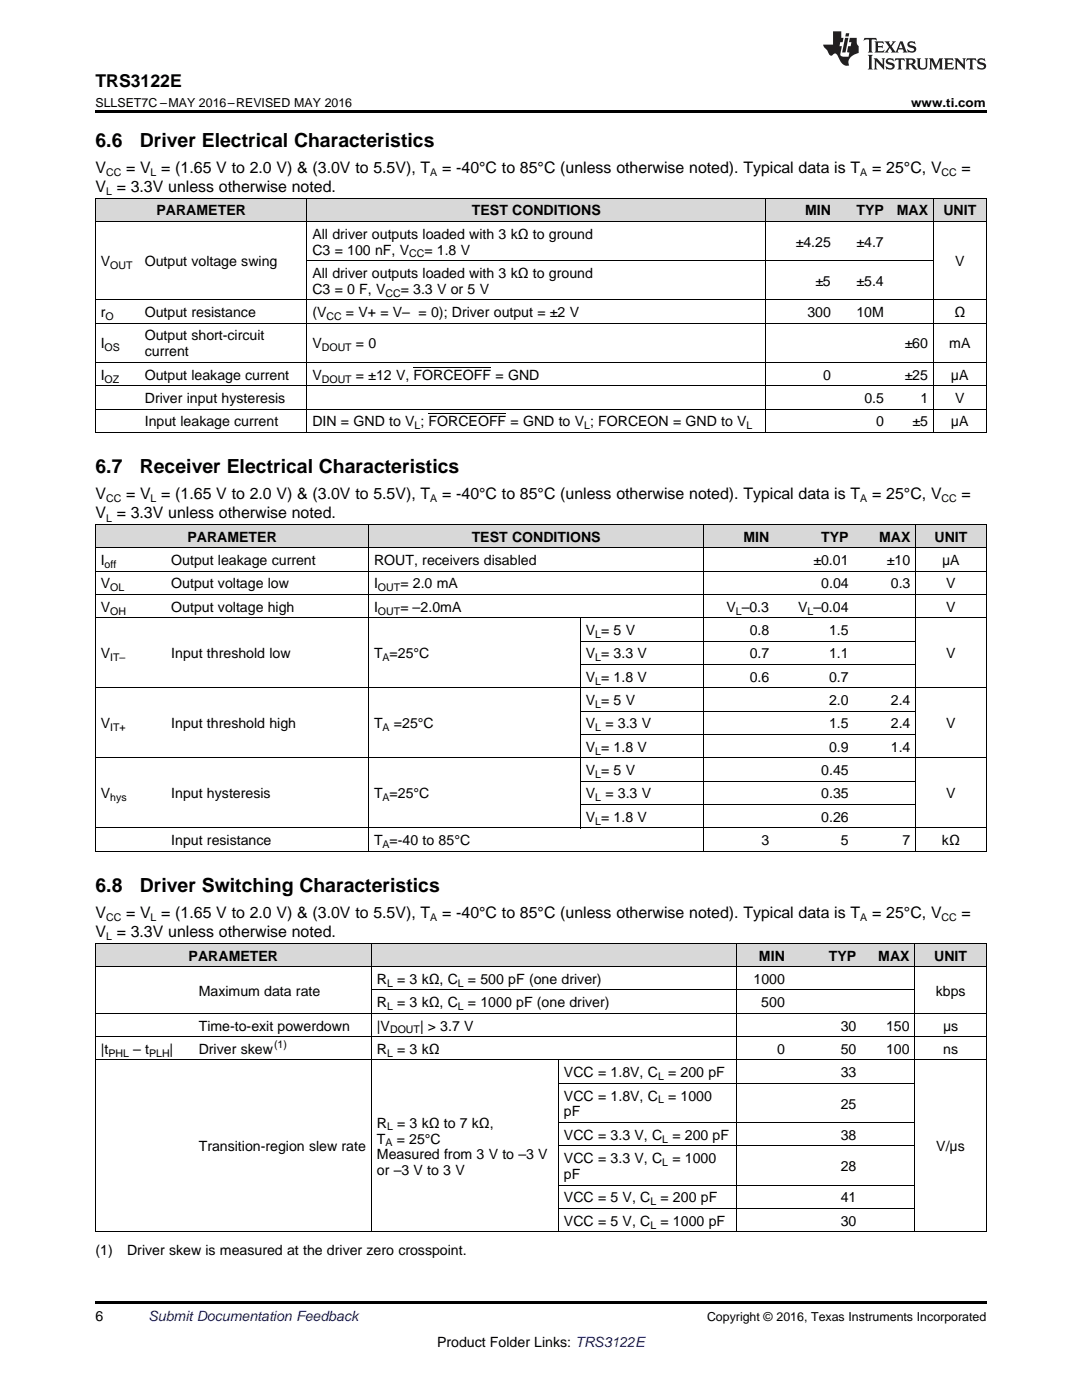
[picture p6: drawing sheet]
<svg xmlns="http://www.w3.org/2000/svg" width="216mm" height="279mm" viewBox="0 0 216 279" stroke-linecap="round" stroke-linejoin="round" font-family="sans-serif">
<defs><g id="words">
<g font-size="3.9">
<text x="19" y="29.3">6.6</text>
<text x="27.9" y="29.3">Driver Electrical Characteristics</text>
<text x="19" y="94.4">6.7</text>
<text x="27.9" y="94.4">Receiver Electrical Characteristics</text>
<text x="19" y="178">6.8</text>
<text x="27.9" y="178">Driver Switching Characteristics</text>
</g>
<text font-size="3.5" x="19" y="17.3">TRS3122E</text>
<g font-size="3.2">
<text x="19" y="34.4">V</text>
<text x="25.2" y="34.4">= V = (1.65 V to 2.0 V) &amp; (3.0V to 5.5V), T</text>
<text x="88.2" y="34.4">= -40°C to 85°C (unless otherwise noted). Typical data is T</text>
<text x="174" y="34.4">= 25°C, V</text>
<text x="191.9" y="34.4">=</text>
<text x="19" y="38.3">V = 3.3V unless otherwise noted.</text>
<text x="19" y="99.6">V</text>
<text x="25.2" y="99.6">= V = (1.65 V to 2.0 V) &amp; (3.0V to 5.5V), T</text>
<text x="88.2" y="99.6">= -40°C to 85°C (unless otherwise noted). Typical data is T</text>
<text x="174" y="99.6">= 25°C, V</text>
<text x="191.9" y="99.6">=</text>
<text x="19" y="103.5">V = 3.3V unless otherwise noted.</text>
<text x="19" y="183.2">V</text>
<text x="25.2" y="183.2">= V = (1.65 V to 2.0 V) &amp; (3.0V to 5.5V), T</text>
<text x="88.2" y="183.2">= -40°C to 85°C (unless otherwise noted). Typical data is T</text>
<text x="174" y="183.2">= 25°C, V</text>
<text x="191.9" y="183.2">=</text>
<text x="19" y="187">V = 3.3V unless otherwise noted.</text>
</g>
<g font-size="2.8">
<text x="31.2" y="43">PARAMETER</text>
<text x="62.3" y="47.6">All driver outputs loaded with 3 kΩ to ground</text>
<text x="94.2" y="43">TEST CONDITIONS</text>
<text x="160.7" y="43">MIN</text>
<text x="170.9" y="43">TYP</text>
<text x="178.9" y="43">MAX</text>
<text x="188.2" y="43">UNIT</text>
<text x="20.1" y="53.1">V</text>
<text x="28.9" y="53.1">Output voltage swing</text>
<text x="62.3" y="50.8">C3 = 100 nF, V</text>
<text x="84.7" y="50.8">= 1.8 V</text>
<text x="158.8" y="49.2">±4.25</text>
<text x="170.9" y="49.2">±4.7</text>
<text x="190.6" y="53.1">V</text>
<text x="62.3" y="55.5">All driver outputs loaded with 3 kΩ to ground</text>
<text x="62.3" y="58.6">C3 = 0 F, V</text>
<text x="80" y="58.6">= 3.3 V or 5 V</text>
<text x="162.7" y="57">±5</text>
<text x="170.9" y="57">±5.4</text>
<text x="20.1" y="63.3">r</text>
<text x="28.9" y="63.3">Output resistance</text>
<text x="62.3" y="63.3">(V</text>
<text x="69" y="63.3">= V+ = V– = 0); Driver output = ±2 V</text>
<text x="161.1" y="63.3">300</text>
<text x="170.9" y="63.3">10M</text>
<text x="190.4" y="63.3">Ω</text>
<text x="20.1" y="69.5">I</text>
<text x="28.9" y="67.9">Output short-circuit</text>
<text x="28.9" y="71.1">current</text>
<text x="62.3" y="69.5">V</text>
<text x="71" y="69.5">= 0</text>
<text x="180.5" y="69.5">±60</text>
<text x="189.4" y="69.5">mA</text>
<text x="20.1" y="75.8">I</text>
<text x="28.9" y="75.8">Output leakage current</text>
<text x="62.3" y="75.8">V</text>
<text x="71" y="75.8">= ±12 V, FORCEOFF = GND</text>
<text x="164.3" y="75.8">0</text>
<text x="180.5" y="75.8">±25</text>
<text x="189.8" y="75.8">μA</text>
<text x="28.9" y="80.4">Driver input hysteresis</text>
<text x="172.5" y="80.4">0.5</text>
<text x="183.7" y="80.4">1</text>
<text x="190.6" y="80.4">V</text>
<text x="28.9" y="85.1">Input leakage current</text>
<text x="62.3" y="85.1">DIN = GND to V ; FORCEOFF = GND to V ; FORCEON = GND to V</text>
<text x="174.8" y="85.1">0</text>
<text x="182.1" y="85.1">±5</text>
<text x="189.8" y="85.1">μA</text>
<text x="20.1" y="112.8">I</text>
<text x="34.2" y="112.8">Output leakage current</text>
<text x="37.4" y="108.1">PARAMETER</text>
<text x="74.6" y="112.8">ROUT, receivers disabled</text>
<text x="94.1" y="108.1">TEST CONDITIONS</text>
<text x="148.3" y="108.1">MIN</text>
<text x="162.3" y="112.8">±0.01</text>
<text x="163.9" y="108.1">TYP</text>
<text x="175.4" y="108.1">MAX</text>
<text x="177" y="112.8">±10</text>
<text x="186.5" y="108.1">UNIT</text>
<text x="188" y="112.8">μA</text>
<text x="20.1" y="117.4">V</text>
<text x="34.2" y="117.4">Output voltage low</text>
<text x="74.6" y="117.4">I</text>
<text x="79.9" y="117.4">= 2.0 mA</text>
<text x="163.9" y="117.4">0.04</text>
<text x="177.8" y="117.4">0.3</text>
<text x="188.8" y="117.4">V</text>
<text x="20.1" y="122.1">V</text>
<text x="34.2" y="122.1">Output voltage high</text>
<text x="74.6" y="122.1">I</text>
<text x="79.9" y="122.1">= –2.0mA</text>
<text x="145" y="122.1">V –0.3</text>
<text x="159.2" y="122.1">V –0.04</text>
<text x="188.8" y="122.1">V</text>
<text x="20.1" y="131.4">V</text>
<text x="34.2" y="131.4">Input threshold low</text>
<text x="74.6" y="131.4">T =25°C</text>
<text x="116.9" y="126.8">V = 5 V</text>
<text x="116.9" y="131.4">V = 3.3 V</text>
<text x="149.6" y="126.8">0.8</text>
<text x="149.6" y="131.4">0.7</text>
<text x="165.4" y="126.8">1.5</text>
<text x="165.4" y="131.4">1.1</text>
<text x="188.8" y="131.4">V</text>
<text x="116.9" y="136.1">V = 1.8 V</text>
<text x="149.6" y="136.1">0.6</text>
<text x="165.4" y="136.1">0.7</text>
<text x="116.9" y="140.7">V = 5 V</text>
<text x="165.4" y="140.7">2.0</text>
<text x="177.8" y="140.7">2.4</text>
<text x="20.1" y="145.4">V</text>
<text x="34.2" y="145.4">Input threshold high</text>
<text x="74.6" y="145.4">T</text>
<text x="78.6" y="145.4">=25°C</text>
<text x="116.9" y="145.4">V</text>
<text x="120.8" y="145.4">= 3.3 V</text>
<text x="165.4" y="145.4">1.5</text>
<text x="177.8" y="145.4">2.4</text>
<text x="188.8" y="145.4">V</text>
<text x="116.9" y="150">V = 1.8 V</text>
<text x="116.9" y="154.7">V = 5 V</text>
<text x="163.9" y="154.7">0.45</text>
<text x="165.4" y="150">0.9</text>
<text x="177.8" y="150">1.4</text>
<text x="20.1" y="159.3">V</text>
<text x="34.2" y="159.3">Input hysteresis</text>
<text x="74.6" y="159.3">T =25°C</text>
<text x="116.9" y="159.3">V</text>
<text x="120.8" y="159.3">= 3.3 V</text>
<text x="163.9" y="159.3">0.35</text>
<text x="188.8" y="159.3">V</text>
<text x="116.9" y="164">V = 1.8 V</text>
<text x="163.9" y="164">0.26</text>
<text x="34.2" y="168.7">Input resistance</text>
<text x="74.6" y="168.7">T =-40 to 85°C</text>
<text x="151.9" y="168.7">3</text>
<text x="167.8" y="168.7">5</text>
<text x="180.1" y="168.7">7</text>
<text x="188" y="168.7">kΩ</text>
<text x="37.6" y="191.7">PARAMETER</text>
<text x="151.4" y="191.7">MIN</text>
<text x="165.4" y="191.7">TYP</text>
<text x="175.3" y="191.7">MAX</text>
<text x="186.4" y="191.7">UNIT</text>
<text x="75.2" y="196.4">R</text>
<text x="79.2" y="196.4">= 3 kΩ, C</text>
<text x="93.4" y="196.4">= 500 pF (one driver)</text>
<text x="150.4" y="196.4">1000</text>
<text x="39.7" y="198.7">Maximum data rate</text>
<text x="75.2" y="201">R</text>
<text x="79.2" y="201">= 3 kΩ, C</text>
<text x="93.4" y="201">= 1000 pF (one driver)</text>
<text x="151.9" y="201">500</text>
<text x="186.7" y="198.7">kbps</text>
<text x="39.7" y="205.7">Time-to-exit powerdown</text>
<text x="75.2" y="205.7">|V</text>
<text x="83.8" y="205.7">| &gt; 3.7 V</text>
<text x="167.7" y="205.7">30</text>
<text x="176.8" y="205.7">150</text>
<text x="188.2" y="205.7">μs</text>
<text x="20.1" y="210.3">|t</text>
<text x="26.6" y="210.3">– t</text>
<text x="33.9" y="210.3">|</text>
<text x="39.7" y="210.3">Driver skew</text>
<text x="75.2" y="210.3">R</text>
<text x="79.2" y="210.3">= 3 kΩ</text>
<text x="112.5" y="215">VCC = 1.8V, C</text>
<text x="133.3" y="215">= 200 pF</text>
<text x="155" y="210.3">0</text>
<text x="167.7" y="210.3">50</text>
<text x="167.7" y="215">33</text>
<text x="176.8" y="210.3">100</text>
<text x="188.2" y="210.3">ns</text>
<text x="112.5" y="219.6">VCC = 1.8V, C</text>
<text x="133.3" y="219.6">= 1000</text>
<text x="167.7" y="221.2">25</text>
<text x="75.2" y="225">R</text>
<text x="79.2" y="225">= 3 kΩ to 7 kΩ,</text>
<text x="112.5" y="222.8">pF</text>
<text x="112.5" y="227.5">VCC = 3.3 V, C</text>
<text x="134.2" y="227.5">= 200 pF</text>
<text x="167.7" y="227.5">38</text>
<text x="39.7" y="229.8">Transition-region slew rate</text>
<text x="75.2" y="228.2">T</text>
<text x="75.2" y="231.4">Measured from 3 V to –3 V</text>
<text x="79.2" y="228.2">= 25°C</text>
<text x="112.5" y="232.1">VCC = 3.3 V, C</text>
<text x="134.2" y="232.1">= 1000</text>
<text x="167.7" y="233.7">28</text>
<text x="186.8" y="229.8">V/μs</text>
<text x="75.2" y="234.6">or –3 V to 3 V</text>
<text x="112.5" y="235.3">pF</text>
<text x="112.5" y="240">VCC = 5 V, C</text>
<text x="131.8" y="240">= 200 pF</text>
<text x="167.7" y="240">41</text>
<text x="112.5" y="244.6">VCC = 5 V, C</text>
<text x="131.8" y="244.6">= 1000 pF</text>
<text x="167.7" y="244.6">30</text>
<text x="19" y="250.5">(1)</text>
<text x="25.4" y="250.5">Driver skew is measured at the driver zero crosspoint.</text>
<text x="19" y="263.6">6</text>
<text x="87.2" y="268.9">Product Folder Links: TRS3122E</text>
</g>
<text font-size="2.8" fill="#0000c8" x="29.6" y="263.6">Submit Documentation Feedback</text>
<g font-size="2.5">
<text x="19" y="21.4">SLLSET7C –MAY 2016–REVISED MAY 2016</text>
<text x="181.8" y="21.4">www.ti.com</text>
<text x="141.1" y="263.6">Copyright © 2016, Texas Instruments Incorporated</text>
</g>
<g font-size="2.1">
<text x="21.2" y="35.1">CC</text>
<text x="30.1" y="35.1">L</text>
<text x="85.9" y="35.1">A</text>
<text x="171.7" y="35.1">A</text>
<text x="187.9" y="35.1">CC</text>
<text x="21.2" y="38.9">L</text>
<text x="22" y="53.7">OUT</text>
<text x="81.6" y="51.4">CC</text>
<text x="76.9" y="59.2">CC</text>
<text x="21" y="63.9">O</text>
<text x="65.2" y="63.9">CC</text>
<text x="20.9" y="70.1">OS</text>
<text x="64.2" y="70.1">DOUT</text>
<text x="20.9" y="76.3">OZ</text>
<text x="64.2" y="76.3">DOUT</text>
<text x="82.7" y="85.7">L</text>
<text x="116.6" y="85.7">L</text>
<text x="149" y="85.7">L</text>
<text x="21.2" y="100.2">CC</text>
<text x="30.1" y="100.2">L</text>
<text x="85.9" y="100.2">A</text>
<text x="171.7" y="100.2">A</text>
<text x="187.9" y="100.2">CC</text>
<text x="21.2" y="104.1">L</text>
<text x="20.9" y="113.3">off</text>
<text x="22" y="118">OL</text>
<text x="75.4" y="118">OUT</text>
<text x="22" y="122.7">OH</text>
<text x="75.4" y="122.7">OUT</text>
<text x="146.8" y="122.7">L</text>
<text x="161.1" y="122.7">L</text>
<text x="22" y="132">IT–</text>
<text x="76.3" y="132">A</text>
<text x="118.8" y="127.3">L</text>
<text x="118.8" y="132">L</text>
<text x="118.8" y="136.6">L</text>
<text x="118.8" y="141.3">L</text>
<text x="22" y="145.9">IT+</text>
<text x="76.3" y="145.9">A</text>
<text x="118.8" y="145.9">L</text>
<text x="118.8" y="150.6">L</text>
<text x="118.8" y="155.3">L</text>
<text x="22" y="159.9">hys</text>
<text x="76.3" y="159.9">A</text>
<text x="118.8" y="159.9">L</text>
<text x="118.8" y="164.6">L</text>
<text x="76.3" y="169.2">A</text>
<text x="21.2" y="183.8">CC</text>
<text x="30.1" y="183.8">L</text>
<text x="85.9" y="183.8">A</text>
<text x="171.7" y="183.8">A</text>
<text x="187.9" y="183.8">CC</text>
<text x="21.2" y="187.7">L</text>
<text x="77.2" y="196.9">L</text>
<text x="91.4" y="196.9">L</text>
<text x="77.2" y="201.6">L</text>
<text x="91.4" y="201.6">L</text>
<text x="54.7" y="209.2">(1)</text>
<text x="77.8" y="206.2">DOUT</text>
<text x="21.6" y="210.9">PHL</text>
<text x="29.7" y="210.9">PLH</text>
<text x="77.2" y="210.9">L</text>
<text x="131.3" y="215.5">L</text>
<text x="131.3" y="220.2">L</text>
<text x="77.2" y="225.6">L</text>
<text x="76.9" y="228.8">A</text>
<text x="132.1" y="228">L</text>
<text x="132.1" y="232.7">L</text>
<text x="129.8" y="240.5">L</text>
<text x="129.8" y="245.2">L</text>
</g>
</g></defs>
<g fill="#d8d8d8">
<path d="M19 188.3h19.6v4.7h-19.6z"/>
<path d="M38.6 188.3h35.6v4.7h-35.6z"/>
<path d="M74.2 188.3h37.3v4.7h-37.3z"/>
<path d="M111.5 188.3h35.5v4.7h-35.5z"/>
<path d="M147 188.3h10.7v4.7h-10.7z"/>
<path d="M157.7 188.3h14.2v4.7h-14.2z"/>
<path d="M171.9 188.3h10.7v4.7h-10.7z"/>
<path d="M182.6 188.3h14.2v4.7h-14.2z"/>
<path d="M19 104.7h14.1v4.7h-14.1z"/>
<path d="M33.1 104.7h40.5v4.7h-40.5z"/>
<path d="M73.6 104.7h42.3v4.7h-42.3z"/>
<path d="M115.9 104.7h24.6v4.7h-24.6z"/>
<path d="M140.5 104.7h14.1v4.7h-14.1z"/>
<path d="M154.6 104.7h15.8v4.7h-15.8z"/>
<path d="M170.4 104.7h12.3v4.7h-12.3z"/>
<path d="M182.7 104.7h14.1v4.7h-14.1z"/>
<path d="M19 39.6h8.8v4.6h-8.8z"/>
<path d="M27.8 39.6h33.5v4.6h-33.5z"/>
<path d="M61.3 39.6h66.9v4.6h-66.9z"/>
<path d="M128.2 39.6h24.6v4.6h-24.6z"/>
<path d="M152.8 39.6h14.1v4.6h-14.1z"/>
<path d="M166.9 39.6h10.6v4.6h-10.6z"/>
<path d="M177.5 39.6h8.8v4.6h-8.8z"/>
<path d="M186.3 39.6h10.5v4.6h-10.5z"/>
</g>
<g fill="#000">
<path d="M19 22h177.8v.5h-177.8zM19 86.3l.2 .1zM61.2 86.3l.1 .1zM128.1 86.3l.1 .1zM152.7 86.3l.1 .1zM186.2 86.3l.1 .1zM196.7 86.3l.1 .1zM19 169.9h.2zM73.5 169.9h.1zM115.7 169.9h.2zM140.4 169.9h.1zM154.5 169.9h.1z"/>
<path d="M170.3 169.9h.1zM182.6 169.9h.1zM196.7 169.9h.1zM19 245.9h.2zM74 245.9h.2zM111.4 245.9h.1zM146.9 245.9h.1zM157.6 245.9h.1zM171.8 245.9h.1zM182.5 245.9h.1zM196.7 245.9h.1zM19 259.7h177.8v.5h-177.8z"/>
</g>
<g fill="none" stroke="#000" stroke-width=".2">
<path d="M19 39.5h177.8M19.1 39.5v46.9M61.2 39.5v46.9M152.8 39.5v46.9M186.2 39.5v46.9M196.8 39.5v46.9M19 59.8h177.8M19 44.2h177.8M61.3 52h125M19 77h177.8M19 72.3h177.8M19 64.5h177.8"/>
<path d="M19 86.3h177.8M19 81.7h177.8M19 118.7h177.8M19 114h177.8M19 109.3h177.8M19 104.7h177.8M19.1 104.7v65.2M73.5 104.7v65.2M140.5 104.7v65.2M182.7 104.7v65.2M196.8 104.7v65.2M19 137.3h177.8"/>
<path d="M19 123.3h177.8M115.8 123.3v42M115.9 132.6h66.8M115.9 128h66.8M19 151.3h177.8M115.9 155.9h66.8M115.9 146.6h66.8M115.9 141.9h66.8M19 169.9h177.8M19 165.2h177.8M115.9 160.6h66.8M19 188.3h177.8v57.6"/>
<path d="M19 192.9h177.8M19.1 188.3v57.6M74.1 188.3v57.6M74.2 197.6h108.4M147 188.3v57.6M182.5 188.3v57.6M19 211.5h177.8M19 206.9h177.8M19 202.2h177.8M111.4 211.6v34.3M111.5 216.2h71.1M111.5 236.5h71.1"/>
<path d="M111.5 228.7h71.1M111.5 224h71.1M19 245.8h177.8M111.5 241.2h71.1"/>
</g>
<g fill="#231f20">
<path d="M172.5 7.6l-.1 .5 .4-.2h.6v.1v2.1l-.2 .4h.9l-.2-.4v-2.1l.1-.1h.5l.5 .2-.2-.5zM174.5 8.3l.2 .3v1.5l-.2 .4h1.8l.2-.6a1.04 1.04 0 0 1-1.3 .2v-.7h.6l.3 .2v-.6l-.3 .2h-.6v-.6l.8-.1 .4 .3-.2-.5zM176.5 8.3l.9 1.1-.9 1.1h.8l-.2-.2 .4-.7 .5 .7-.2 .2h1.5l-.2-.2 .2-.4h.9l.1 .4-.2 .2h1l-.3-.3-.7-1.9h-.5l-.9 2-.8-1 .9-1h-.8l.1 .3-.4 .5-.3-.6 .1-.2zM179.7 8.6l.4 1h-.7zM181.3 8.4a.63 .63 0 0 0-.2 .7 .63 .63 0 0 0 .6 .4l.6 .2 .1 .2a.75 .75 0 0 1-.7 .4 .75 .75 0 0 1-.6-.5l.1 .7 .1-.1a1.11 1.11 0 0 0 1.5-.6 1.13 1.13 0 0 0-1.2-.8l-.1-.4a1.04 1.04 0 0 1 1.2 .2l-.2-.5-.2 .1-.4-.2zM173.2 10.9l.2 .4v2.2l-.2 .4h1l-.3-.4v-2.2l.3-.4zM174.3 11.6l.3 .4v1.5l-.3 .4h.8l-.2-.4v-1.3l1.5 1.7v-1.9l.2-.4h-.7l.2 .4v.9l-1.1-1.3zM177 11.8a.62 .62 0 0 0-.2 .7 .62 .62 0 0 0 .6 .4l.6 .1 .1 .3a.76 .76 0 0 1-.7 .3 .76 .76 0 0 1-.7-.4l.2 .7 .1-.1a1.11 1.11 0 0 0 1.5-.6 1.13 1.13 0 0 0-1.2-.8l-.1-.4a1.04 1.04 0 0 1 1.2 .2l-.2-.6-.2 .1-.5-.1zM178.7 11.6l-.2 .6a.61 .61 0 0 1 .8-.3v1.6l-.2 .4h.9l-.2-.4v-1.6a.63 .63 0 0 1 .7 .3l-.1-.6zM180.6 11.6l.3 .4v1.5l-.3 .4h1l-.2-.2-.1-.8 .6 .2a.76 .76 0 0 0 1.2 .7l-1-1a.58 .58 0 0 0 .6-.5 .58 .58 0 0 0-.5-.6zM181.4 11.9h.1a.45 .45 0 0 1 .5 .1 .45 .45 0 0 1 .1 .5l-.8 .2zM182.9 11.6l.2 .2a2.17 2.17 0 0 0 .3 1.9 .99 .99 0 0 0 1.6-.6v-1.1l.2-.4h-.7l.2 .2a1.92 1.92 0 0 1-.2 1.8 .6 .6 0 0 1-.9-.5v-1.1l.2-.4zM185.4 11.6l.2 .4v1.5l-.2 .4h.7l-.2-.4v-1.4l.8 1.8 .8-1.8v1.4l-.2 .4h.9l-.2-.4v-1.5l.2-.4h-.8l-.6 1.5-.6-1.5zM188.4 11.6l.2 .4v1.5l-.2 .4h1.8l.1-.6a1.04 1.04 0 0 1-1.2 .1v-.6h.5l.4 .2v-.6l-.4 .2h-.5v-.7h.8l.3 .3-.1-.6zM190.5 11.6l.2 .4v1.5l-.2 .4h.7l-.2-.4v-1.3l1.5 1.7v-1.9l.2-.4h-.7l.2 .4v.9l-1.1-1.3zM192.9 11.6l-.1 .6a.61 .61 0 0 1 .7-.3l.1 1.6-.3 .4h1l-.3-.4 .1-1.6a.63 .63 0 0 1 .7 .3l-.1-.6zM195.2 11.8a.62 .62 0 0 0-.2 .7 .62 .62 0 0 0 .6 .4l.6 .1 .1 .3a.76 .76 0 0 1-.7 .3 .76 .76 0 0 1-.6-.4l.1 .7 .1-.1a1.11 1.11 0 0 0 1.6-.6 1.13 1.13 0 0 0-1.3-.8l-.1-.4a1.04 1.04 0 0 1 1.2 .2l-.1-.6-.2 .1-.5-.1z"/>
<path d="M166.2 6.3v2.6h-1.9v.4l.8 .9a.91 .91 0 0 0 1 .8 .56 .56 0 0 1 .5-.3 .56 .56 0 0 1 .5 .3l.4 .8a1.53 1.53 0 0 0 1.9 1.2 1.54 1.54 0 0 1 1-2.1l.9-.3v-1.4a1.52 1.52 0 0 1-.4-1.6h-1.3l-.2 .8h.5l-.2 .8h-.5l-.1 1v.2l.4 .1-.2 .8a1.93 1.93 0 0 1-1.6-.3l.3-1.8h-.5l.2-.8h.4l.2-.8h-.4v-1.3zM168.6 7.6l-.6 2.9h.7l.6-2.9zM168.8 6.6l-.1 .7h.6l.2-.7z"/>
</g>
<path d="M82.5 73.3h15.5M85.5 82.6h15.5" fill="none" stroke="#000" stroke-width=".2"/>
<use href="#words"/>
</svg>
